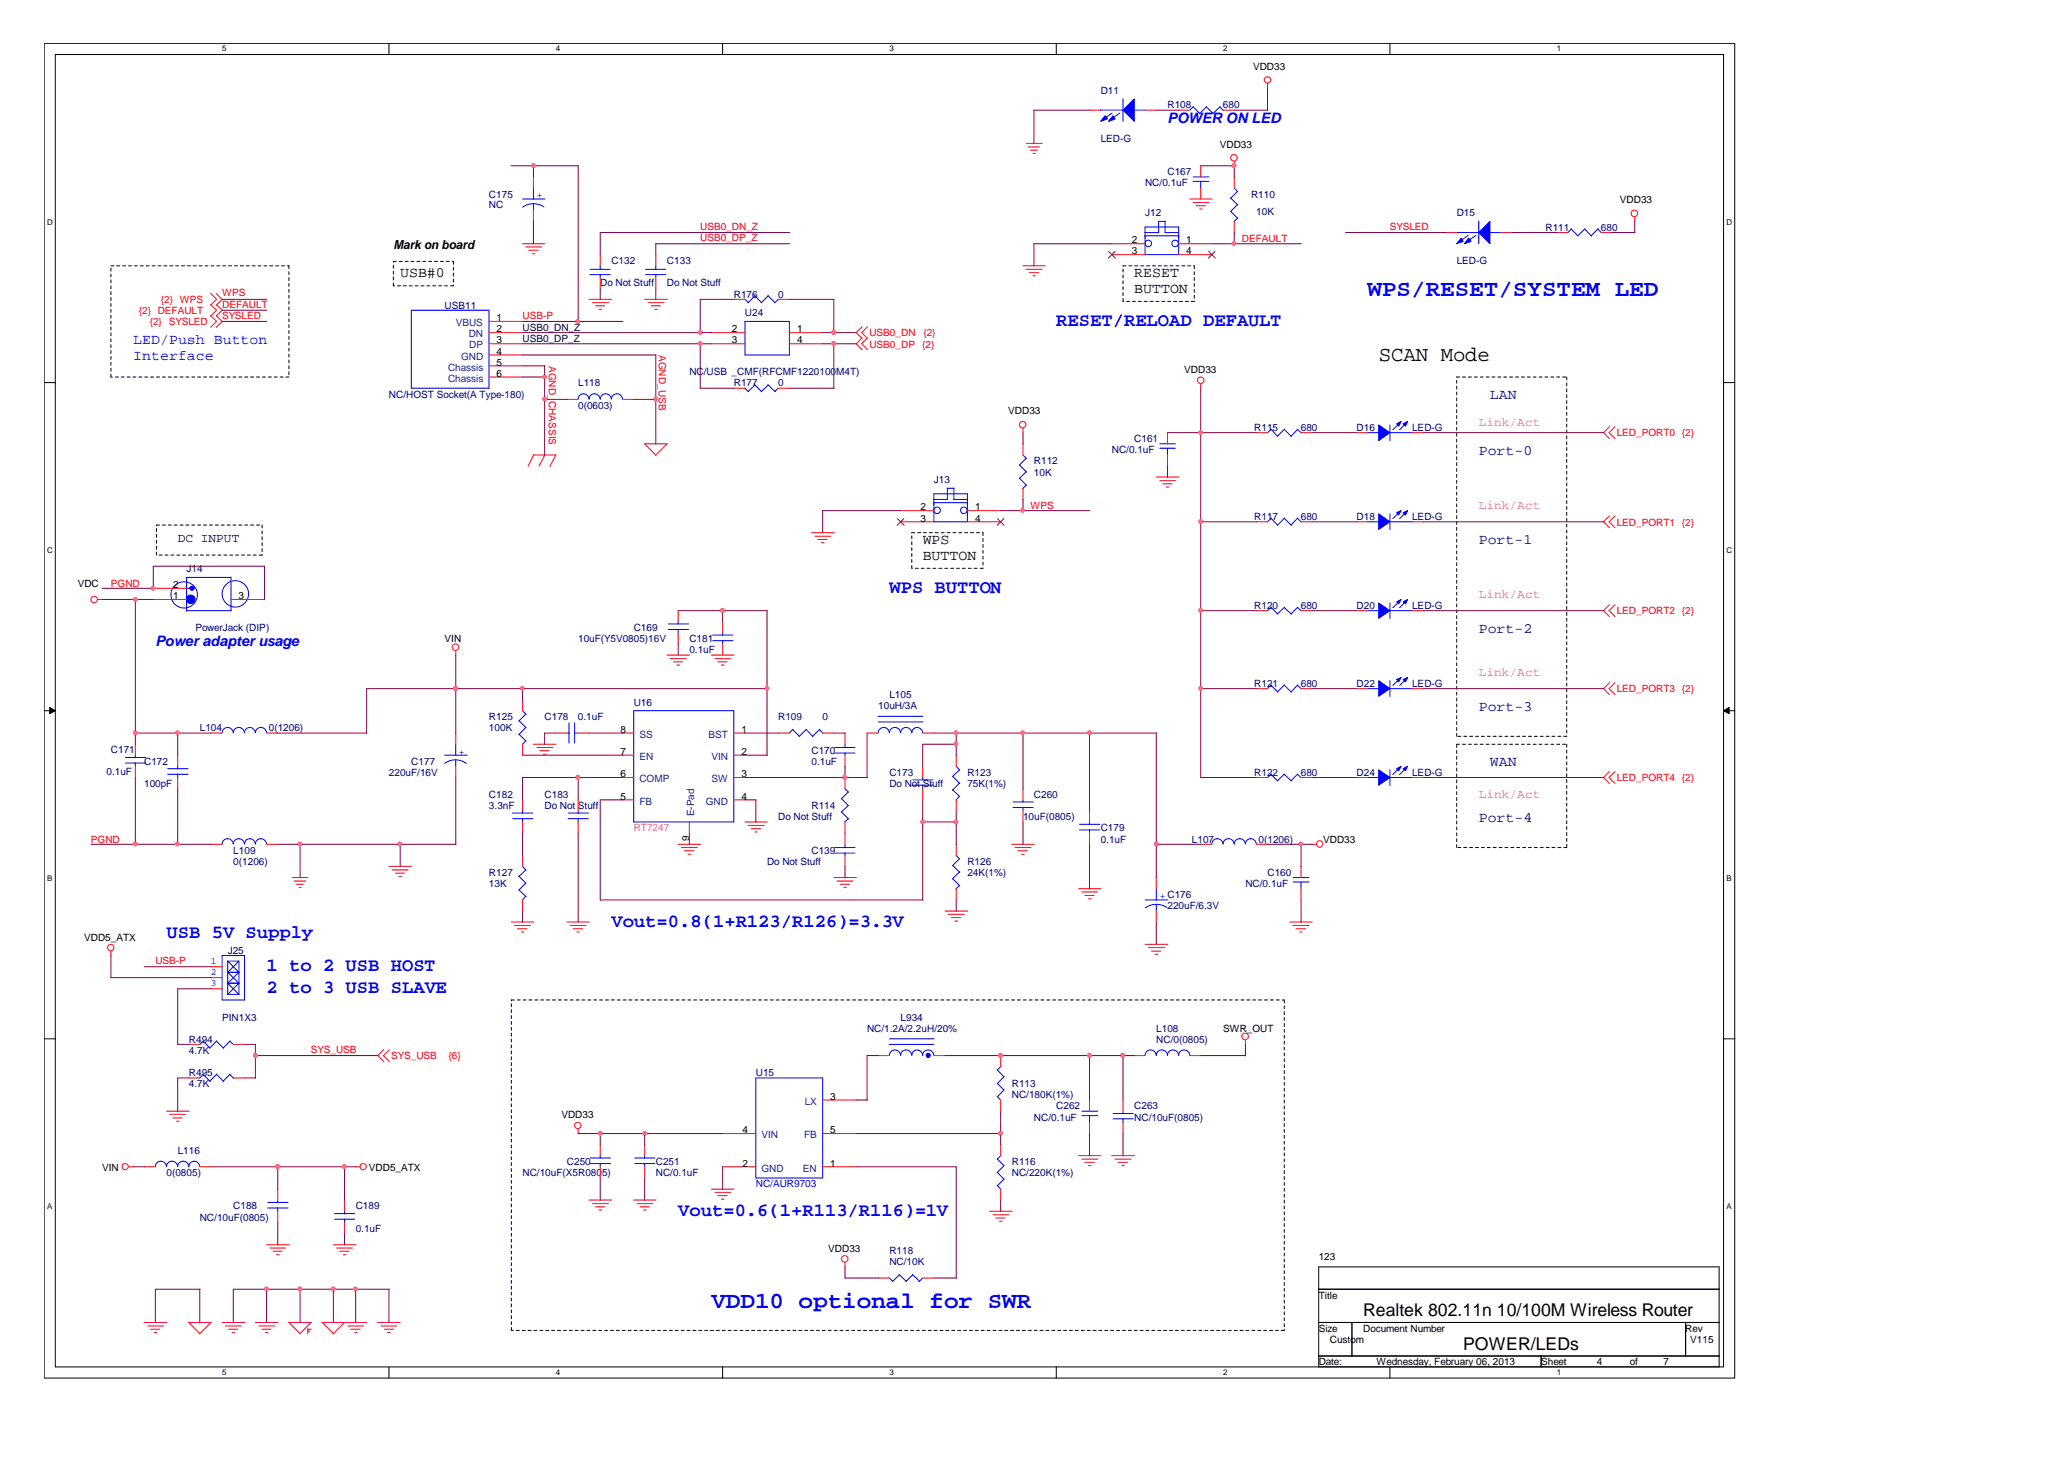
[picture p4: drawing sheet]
<svg xmlns="http://www.w3.org/2000/svg" width="297mm" height="210mm" viewBox="0 0 297 210" stroke-linecap="round" stroke-linejoin="round" font-family="sans-serif">
<defs><g id="words">
<g font-size="3.3" fill="#00f">
<text x="196.8" y="42.6">WPS/RESET/SYSTEM LED</text>
<text x="102.4" y="188.2">VDD10 optional for SWR</text>
</g>
<text font-size="3" x="198.4" y="51.9">SCAN Mode</text>
<g font-size="2.7" fill="#00f">
<text x="152" y="46.9">RESET/RELOAD DEFAULT</text>
<text x="128" y="85.4">WPS BUTTON</text>
<text x="24" y="134.9">USB 5V Supply</text>
<text x="88" y="133.4">Vout=0.8(1+R123/R126)=3.3V</text>
<text x="38.4" y="139.8">1 to 2 USB HOST</text>
<text x="38.4" y="142.9">2 to 3 USB SLAVE</text>
<text x="97.6" y="174.9">Vout=0.6(1+R113/R116)=1V</text>
</g>
<g font-size="2.5">
<text x="196.1" y="189.4">Realtek 802.11n 10/100M Wireless Router</text>
<text x="210.5" y="194.2">POWER/LEDs</text>
</g>
<g font-size="2.1" fill="#00f">
<text x="168" y="17.8">POWER ON LED</text>
<text x="19.2" y="49.5">LED/Push Button</text>
<text x="19.2" y="51.8">Interface</text>
<text x="22.4" y="93">Power adapterusage</text>
</g>
<g font-size="2.1">
<text x="57.6" y="39.8">USB#0</text>
<text x="163.2" y="39.8">RESET</text>
<text x="163.2" y="42.2">BUTTON</text>
<text x="132.8" y="78.2">WPS</text>
<text x="132.8" y="80.6">BUTTON</text>
</g>
<g font-size="2.1" fill="#000080">
<text x="214.4" y="57.5">LAN</text>
<text x="212.8" y="65.5">Port-0</text>
<text x="212.8" y="78.2">Port-1</text>
<text x="212.8" y="91.1">Port-2</text>
<text x="212.8" y="102.2">Port-3</text>
<text x="214.4" y="110.3">WAN</text>
<text x="212.8" y="118.3">Port-4</text>
</g>
<text font-size="1.8" x="56.6" y="35.9">Mark on board</text>
<g font-size="1.8" fill="#f0f">
<text x="212.8" y="61.3">Link/Act</text>
<text x="212.8" y="73.3">Link/Act</text>
<text x="212.8" y="86">Link/Act</text>
<text x="212.8" y="97.3">Link/Act</text>
<text x="212.8" y="114.9">Link/Act</text>
</g>
<text font-size="1.8" fill="#000040" x="25.6" y="78">DC INPUT</text>
<g font-size="1.4">
<text x="180.3" y="10">VDD33</text>
<text x="175.5" y="21.2">VDD33</text>
<text x="233.1" y="29.2">VDD33</text>
<text x="162.9" y="35">2</text>
<text x="170.7" y="35">1</text>
<text x="162.9" y="36.6">3</text>
<text x="170.7" y="36.6">4</text>
<text x="71.5" y="46.2">1</text>
<text x="71.5" y="47.8">2</text>
<text x="105.3" y="47.8">2</text>
<text x="114.7" y="47.8">1</text>
<text x="71.5" y="49.4">3</text>
<text x="71.5" y="51">4</text>
<text x="71.5" y="52.6">5</text>
<text x="105.3" y="49.4">3</text>
<text x="114.7" y="49.4">4</text>
<text x="170.4" y="53.7">VDD33</text>
<text x="71.5" y="54.2">6</text>
<text x="145.1" y="59.6">VDD33</text>
<text x="132.5" y="73.4">2</text>
<text x="132.5" y="75">3</text>
<text x="140.3" y="73.4">1</text>
<text x="140.3" y="75">4</text>
<text x="11.2" y="84.4">VDC</text>
<text x="24.9" y="86.2">1</text>
<text x="24.9" y="84.6">2</text>
<text x="34.3" y="86.2">3</text>
<text x="64" y="92.4">VIN</text>
<text x="89.3" y="105.4">8</text>
<text x="106.7" y="105.4">1</text>
<text x="89.3" y="108.6">7</text>
<text x="89.3" y="111.8">6</text>
<text x="106.7" y="111.8">3</text>
<text x="106.7" y="108.6">2</text>
<text x="89.3" y="115">5</text>
<text x="106.7" y="115">4</text>
<text x="99.1" y="121" transform="rotate(-90 99.1 121)">9</text>
<text x="190.4" y="121.2">VDD33</text>
<text x="12.1" y="135.3">VDD5_ATX</text>
<text x="176" y="148.4">SWR_OUT</text>
<text x="80.8" y="160.9">VDD33</text>
<text x="119.5" y="158.2">3</text>
<text x="106.8" y="163">4</text>
<text x="106.8" y="167.8">2</text>
<text x="119.5" y="163">5</text>
<text x="119.5" y="167.8">1</text>
<text x="14.7" y="168.4">VIN</text>
<text x="53.1" y="168.4">VDD5_ATX</text>
<text x="119.2" y="180.1">VDD33</text>
<text x="189.7" y="181.2">123</text>
<text x="189.7" y="186.8">Title</text>
<text x="189.7" y="191.6">Size</text>
<text x="196.1" y="191.6">Document Number</text>
<text x="242.5" y="191.6">Rev</text>
<text x="189.7" y="196.4">Date:</text>
<text x="191.3" y="193.2">Custom</text>
<text x="198.1" y="196.4">Wednesday, February 06, 2013</text>
<text x="221.7" y="196.4">Sheet</text>
<text x="229.7" y="196.4">4</text>
<text x="234.5" y="196.4">of</text>
<text x="239.4" y="196.4">7</text>
<text x="243.2" y="193.2">V115</text>
</g>
<g font-size="1.4" fill="#000080">
<text x="158.4" y="13.5">D11</text>
<text x="168" y="15.6">R108</text>
<text x="176" y="15.6">680</text>
<text x="158.4" y="20.4">LED-G</text>
<text x="70.4" y="28.4">C175</text>
<text x="70.4" y="30">NC</text>
<text x="164.8" y="26.8">NC/0.1uF</text>
<text x="168" y="25.2">C167</text>
<text x="180" y="28.4">R110</text>
<text x="164.8" y="31.1">J12</text>
<text x="180.8" y="31">10K</text>
<text x="209.6" y="31.1">D15</text>
<text x="222.4" y="33.2">R111</text>
<text x="230.4" y="33.2">680</text>
<text x="86.4" y="41.2">Do Not Stuff</text>
<text x="88" y="38">C132</text>
<text x="96" y="38">C133</text>
<text x="96" y="41.2">Do Not Stuff</text>
<text x="209.6" y="38">LED-G</text>
<text x="64" y="44.4">USB11</text>
<text x="105.6" y="42.8">R176</text>
<text x="107.2" y="45.5">U24</text>
<text x="112" y="42.8">0</text>
<text x="99.2" y="54">NC/USB _CMF(RFCMF1220100M4T)</text>
<text x="56" y="57.2">NC/HOST Socket(A Type-180)</text>
<text x="83.2" y="55.6">L118</text>
<text x="83.2" y="58.8">0(0603)</text>
<text x="105.6" y="55.6">R177</text>
<text x="112" y="55.6">0</text>
<text x="160" y="65.2">NC/0.1uF</text>
<text x="163.2" y="63.6">C161</text>
<text x="180.5" y="62">R115</text>
<text x="187.2" y="62">680</text>
<text x="195.2" y="62">D16</text>
<text x="203.2" y="62">LED-G</text>
<text x="134.4" y="69.5">J13</text>
<text x="148.8" y="66.8">R112</text>
<text x="148.8" y="68.4">10K</text>
<text x="180.5" y="74.8">R117</text>
<text x="187.2" y="74.8">680</text>
<text x="195.2" y="74.8">D18</text>
<text x="203.2" y="74.8">LED-G</text>
<text x="26.8" y="82.3">J14</text>
<text x="180.5" y="87.6">R120</text>
<text x="187.2" y="87.6">680</text>
<text x="195.2" y="87.6">D20</text>
<text x="203.2" y="87.6">LED-G</text>
<text x="28.1" y="90.8">PowerJack (DIP)</text>
<text x="83.2" y="92.4">10uF(Y5V0805)16V</text>
<text x="91.2" y="90.8">C169</text>
<text x="99.2" y="92.4">C181</text>
<text x="99.2" y="94">0.1uF</text>
<text x="91.2" y="101.5">U16</text>
<text x="126.4" y="102">10uH/3A</text>
<text x="128" y="100.4">L105</text>
<text x="180.5" y="98.8">R121</text>
<text x="187.2" y="98.8">680</text>
<text x="195.2" y="98.8">D22</text>
<text x="203.2" y="98.8">LED-G</text>
<text x="28.7" y="105.2">L104</text>
<text x="38.7" y="105.2">0(1206)</text>
<text x="70.4" y="103.6">R125</text>
<text x="70.4" y="105.2">100K</text>
<text x="78.4" y="103.6">C178</text>
<text x="83.2" y="103.6">0.1uF</text>
<text x="112" y="103.6">R109</text>
<text x="118.4" y="103.6">0</text>
<text x="15.3" y="111.4">0.1uF</text>
<text x="16" y="108.3">C171</text>
<text x="20.7" y="110">C172</text>
<text x="20.7" y="113.2">100pF</text>
<text x="56" y="111.6">220uF/16V</text>
<text x="59.2" y="110">C177</text>
<text x="116.8" y="108.4">C170</text>
<text x="116.8" y="110">0.1uF</text>
<text x="128" y="111.6">C173</text>
<text x="128" y="113.2">Do Not Stuff</text>
<text x="139.2" y="111.6">R123</text>
<text x="139.2" y="113.2">75K(1%)</text>
<text x="180.5" y="111.6">R122</text>
<text x="187.2" y="111.6">680</text>
<text x="195.2" y="111.6">D24</text>
<text x="203.2" y="111.6">LED-G</text>
<text x="70.4" y="114.8">C182</text>
<text x="70.4" y="116.4">3.3nF</text>
<text x="78.4" y="114.8">C183</text>
<text x="78.4" y="116.4">Do Not Stuff</text>
<text x="112" y="118">Do Not Stuff</text>
<text x="116.8" y="116.4">R114</text>
<text x="147.2" y="118">10uF(0805)</text>
<text x="148.8" y="114.8">C260</text>
<text x="158.4" y="119.6">C179</text>
<text x="33.6" y="122.8">L109</text>
<text x="33.6" y="124.4">0(1206)</text>
<text x="70.4" y="126">R127</text>
<text x="110.4" y="124.4">Do Not Stuff</text>
<text x="116.8" y="122.8">C139</text>
<text x="139.2" y="124.4">R126</text>
<text x="139.2" y="126">24K(1%)</text>
<text x="158.4" y="121.2">0.1uF</text>
<text x="171.5" y="121.2">L107</text>
<text x="181.1" y="121.2">0(1206)</text>
<text x="182.4" y="126">C160</text>
<text x="70.4" y="127.6">13K</text>
<text x="168" y="130.8">220uF/6.3V</text>
<text x="179.2" y="127.6">NC/0.1uF</text>
<text x="32.8" y="137.2">J25</text>
<text x="32" y="146.8">PIN1X3</text>
<text x="124.8" y="148.4">NC/1.2A/2.2uH/20%</text>
<text x="129.6" y="146.8">L934</text>
<text x="166.4" y="148.4">L108</text>
<text x="27.2" y="154.8">R495</text>
<text x="27.2" y="150">R494</text>
<text x="27.2" y="151.6">4.7K</text>
<text x="108.8" y="154.8">U15</text>
<text x="166.4" y="150">NC/0(0805)</text>
<text x="27.2" y="156.4">4.7K</text>
<text x="145.6" y="156.4">R113</text>
<text x="145.6" y="158">NC/180K(1%)</text>
<text x="148.8" y="161.2">NC/0.1uF</text>
<text x="152" y="159.6">C262</text>
<text x="163.2" y="159.6">C263</text>
<text x="163.2" y="161.2">NC/10uF(0805)</text>
<text x="25.6" y="166">L116</text>
<text x="81.6" y="167.6">C250</text>
<text x="94.4" y="167.6">C251</text>
<text x="145.6" y="167.6">R116</text>
<text x="24" y="169.2">0(0805)</text>
<text x="75.2" y="169.2">NC/10uF(X5R0805)</text>
<text x="94.4" y="169.2">NC/0.1uF</text>
<text x="145.6" y="169.2">NC/220K(1%)</text>
<text x="28.7" y="175.6">NC/10uF(0805)</text>
<text x="33.6" y="174">C188</text>
<text x="51.2" y="174">C189</text>
<text x="51.2" y="177.2">0.1uF</text>
<text x="128" y="180.4">R118</text>
<text x="128" y="182">NC/10K</text>
</g>
<g font-size="1.4" fill="#00f">
<text x="77.3" y="28.5">+</text>
<text x="66" y="108.6">+</text>
<text x="166.9" y="129.4">+ C176</text>
<text x="30.4" y="138.7">1</text>
<text x="30.4" y="140.3">2</text>
<text x="30.4" y="141.8">3</text>
<text x="108.8" y="170.8">NC/AUR9703</text>
</g>
<g font-size="1.4" fill="#f00">
<text x="100.8" y="34.6">USB0_DP_Z</text>
<text x="100.8" y="33">USB0_DN_Z</text>
<text x="178.7" y="34.8">DEFAULT</text>
<text x="200" y="33">SYSLED</text>
<text x="20" y="45.2">{2} DEFAULT</text>
<text x="21.5" y="46.8">{2} SYSLED</text>
<text x="23.2" y="43.6">{2} WPS</text>
<text x="32" y="44.3">DEFAULT</text>
<text x="32" y="45.9">SYSLED</text>
<text x="32" y="42.6">WPS</text>
<text x="75.2" y="45.9">USB-P</text>
<text x="79" y="52.6" transform="rotate(90 79 52.6)">AGND_</text>
<text x="94.8" y="51.1" transform="rotate(90 94.8 51.1)">AGND_USB</text>
<text x="125.1" y="48.4">USB0_DN</text>
<text x="125.1" y="50">USB0_DP</text>
<text x="132.7" y="50">{2}</text>
<text x="132.9" y="48.4">{2}</text>
<text x="79" y="57.6" transform="rotate(90 79 57.6)">CHASSIS</text>
<text x="232.6" y="62.8">LED_PORT0 {2}</text>
<text x="148.3" y="73.2">WPS</text>
<text x="232.6" y="75.6">LED_PORT1 {2}</text>
<text x="16" y="84.4">PGND</text>
<text x="232.6" y="88.4">LED_PORT2 {2}</text>
<text x="232.6" y="99.6">LED_PORT3 {2}</text>
<text x="232.6" y="112.4">LED_PORT4 {2}</text>
<text x="13.1" y="121.2">PGND</text>
<text x="22.4" y="138.7">USB-P</text>
<text x="44.7" y="151.4">SYS_USB</text>
<text x="56.3" y="152.4">SYS_USB</text>
<text x="64.5" y="152.4">{6}</text>
</g>
<g font-size="1.4" fill="#004080">
<text x="65.6" y="46.9">VBUS</text>
<text x="64.5" y="53.3">Chassis</text>
<text x="66.3" y="51.7">GND</text>
<text x="67.4" y="48.5">DN</text>
<text x="67.5" y="50.1">DP</text>
<text x="64.5" y="54.9">Chassis</text>
<text x="92" y="106.1">SS</text>
<text x="101.9" y="106.1">BST</text>
<text x="92" y="109.3">EN</text>
<text x="92" y="112.5">COMP</text>
<text x="102.4" y="112.5">SW</text>
<text x="102.4" y="109.3">VIN</text>
<text x="92" y="115.8">FB</text>
<text x="99.9" y="117.4" transform="rotate(-90 99.9 117.4)">E-Pad</text>
<text x="101.6" y="115.8">GND</text>
<text x="115.8" y="158.9">LX</text>
<text x="109.6" y="163.8">VIN</text>
<text x="115.7" y="163.8">FB</text>
<text x="109.6" y="168.5">GND</text>
<text x="115.5" y="168.5">EN</text>
</g>
<g font-size="1.4" fill="#000040">
<text x="75.2" y="47.6">USB0_DN_Z</text>
<text x="75.2" y="49.2">USB0_DP_Z</text>
</g>
<text font-size="1.4" fill="#f0f" x="91.2" y="119.6">RT7247</text>
<g font-size="1.1">
<text x="32" y="7.4">5</text>
<text x="80" y="7.4">4</text>
<text x="128" y="7.4">3</text>
<text x="176" y="7.4">2</text>
<text x="224" y="7.4">1</text>
<text x="6.8" y="32.4">D</text>
<text x="248.4" y="32.4">D</text>
<text x="6.8" y="79.6">C</text>
<text x="248.4" y="79.6">C</text>
<text x="6.8" y="126.8">B</text>
<text x="248.4" y="126.8">B</text>
<text x="6.8" y="174">A</text>
<text x="248.4" y="174">A</text>
<text x="32" y="197.8">5</text>
<text x="80" y="197.8">4</text>
<text x="128" y="197.8">3</text>
<text x="176" y="197.8">2</text>
<text x="224" y="197.8">1</text>
</g>
</g></defs>
<g fill="none" stroke="#000" stroke-width=".14">
<path d="M6.3 6.2h243.3v192.1h-243.3zM8 7.8h240v188.9h-240zM56 6.2v1.6M104 6.2v1.6M152 6.2v1.6M200 6.2v1.6M6.3 55h1.7M248 55h1.6M6.3 102.2h1.7M248 102.2h1.6M6.3 149.5h1.7M248 149.5h1.6"/>
<path d="M56 196.7v1.6M104 196.7v1.6M152 196.7v1.6M189.7 196.7v-14.4h57.7v14.4M189.7 185.5h57.7M189.7 190.3h57.7M189.7 195.1h57.7M194.5 190.3v4.8M200 196.7v1.6M221.7 195.1v1.6M242.5 190.3v4.8"/>
</g>
<g fill="#000" stroke="#000" stroke-width=".14">
<path d="M7.2 101.8l.8 .4-.8 .5z" fill-rule="evenodd"/>
<path d="M248 102.2l.8-.4v.9z" fill-rule="evenodd"/>
</g>
<g fill="none" stroke="#000" stroke-width=".14" stroke-dasharray=".4">
<path d="M16 38.2h25.6M41.6 38.2v16M56.6 37.6h8.6M65.2 37.6v3.5M161.6 38.2h10.2M171.8 38.2v5.2M16 54.2v-16M41.6 54.2h-25.6M56.6 41.1v-3.5M65.2 41.1h-8.6M161.6 43.4v-5.2M171.8 43.4h-10.2"/>
<path d="M209.6 54.2h15.8M225.4 54.2v51.7M22.5 75.5h15.2M22.5 79.9v-4.4M37.7 75.5v4.4M37.7 79.9h-15.2M131.2 76.6h10.2M141.4 76.6v5.2M131.2 81.8v-5.2M141.4 81.8h-10.2M209.6 105.9v-51.7M209.6 107.1h15.8"/>
<path d="M225.4 105.9h-15.8M225.4 107.1v14.8M209.6 121.9v-14.8M225.4 121.9h-15.8M73.6 143.9h111.2M184.8 143.9v47.5M73.6 191.4v-47.5M184.8 191.4h-111.2"/>
</g>
<g fill="none" stroke="#f00" stroke-width=".14">
<path d="M156.8 15.8h1.6M164.8 15.8h1.6M169.6 15.8h1.6M176 15.8h1.6M182.4 12v.7M75.2 35.1h3.2M75.6 35.5h2.3M76.1 36h1.3M76.6 36.5h.4M76.8 25.5v1.6M76.8 30.2v1.6M86.4 36.6v1.6"/>
<path d="M86.4 39.8v1.7M94.4 36.6v1.6M94.4 39.8v1.7M147.2 38.2h3.2M147.7 20.6h2.2M147.7 38.7h2.2M148 21.1h1.6M148.1 39.2h1.3M148.3 21.6h1M148.6 22.1h.4M148.6 39.7h.4M160 35.1h4.8"/>
<path d="M160 36.6h4.8M169.6 35.1h4.8M169.6 36.6h4.8M171.2 28.6h3.2M171.7 29.1h2.2M172.1 29.6h1.3M172.6 30.1h.4M172.8 23.8v1.7M172.8 27.1v1.5M177.6 23.2v.7M177.6 25.5v1.6M177.6 31.8v1.7"/>
<path d="M208 33.5h1.6M216 33.5h1.6M224 33.5h1.6M230.4 33.5h1.6M235.2 31.2v.7M30.3 45.4l.9 .8-.9 .9M30.3 43.8l.9 .8-.9 .9M30.3 42.2l.9 .9-.9 .8M31.1 45.4l.9 .8-.9 .9M31.1 43.8l.9 .8-.9 .9M31.1 42.2l.9 .9-.9 .8M70.4 47.9h4.8"/>
<path d="M70.4 49.5h4.8M70.4 46.2h4.8M70.4 51.1h4.8M70.4 52.6h4.8M70.4 54.2h4.8M81.6 57.5h1.6M84.8 43.1h3.2M85.3 43.5h2.2M85.7 44h1.3M86.2 44.5h.4M89.6 57.5h1.6M92.8 43.1h3.2"/>
<path d="M93.3 43.5h2.2M93.7 44h1.3M94.2 44.5h.4M102.4 47.9h4.8M102.4 49.5h4.8M105.6 43.1h1.6M105.6 55.9h1.6M112 43.1h1.6M112 55.9h1.6M113.6 47.9h4.8M113.6 49.5h4.8M124 47l-.8 .9 .8 .8"/>
<path d="M124 48.6l-.8 .9 .8 .8M124.8 47l-.8 .9 .8 .8M124.8 48.6l-.8 .9 .8 .8M172.8 55.2v.7M76.8 65.5h3.2M76.8 65.4l-.8 1.7M78.4 65.4l-.8 1.7M80 65.5l-.9 1.6M92.7 63.8l1.7 1.7M92.8 63.9h3.2M96 63.9l-1.7 1.6M116.8 76.6h3.2"/>
<path d="M117.3 77.1h2.2M117.7 77.6h1.3M118.2 78.1h.4M129.6 75.1h4.8M129.6 73.5h4.8M139.2 75.1h4.8M139.2 73.5h4.8M147.2 61.6v.7M147.2 63.9v1.6M147.2 70.2v1.7M166.4 68.6h3.2M166.9 69.1h2.2"/>
<path d="M167.3 69.6h1.3M167.8 70.1h.4M168 62.2v1.7M168 65.5v1.6M180.8 62.2h1.6M180.8 75.1h1.6M187.2 62.2h1.6M187.2 75.1h1.6M195.2 62.2h1.6M195.2 75.1h1.6M203.2 62.2h1.6M203.2 75.1h1.6"/>
<path d="M231.6 61.4l-.9 .8 .9 .9M231.6 74.2l-.9 .9 .9 .8M232.4 61.4l-.9 .8 .9 .9M232.4 74.2l-.9 .9 .9 .8M14.1 86.2h.6M22.1 86.2h4.7M22.1 84.6h4.7M33.2 86.2h4.9M65.6 93.6v.7M96 94.2h3.2M96.4 94.8h2.3M96.9 95.2h1.3"/>
<path d="M97.4 95.7h.4M97.6 87.9v1.6M97.6 91.1v1.5M102.4 94.2h3.2M102.9 94.8h2.2M103.3 95.2h1.3M103.8 95.7h.4M104 89.5v1.6M104 92.6v1.6M180.8 99.1h1.6M180.8 87.9h1.6M187.2 99.1h1.6"/>
<path d="M187.2 87.9h1.6M195.2 99.1h1.6M195.2 87.9h1.6M203.2 99.1h1.6M203.2 87.9h1.6M231.6 87l-.9 .9 .9 .8M231.6 98.2l-.9 .9 .9 .8M232.4 87l-.9 .9 .9 .8M232.4 98.2l-.9 .9 .9 .8M19.5 107.1v1.5M19.5 110.3v1.6M25.6 108.6v1.7"/>
<path d="M25.6 111.9v1.6M30.4 105.5h1.6M38.4 105.5h1.6M65.6 105.5v1.6M65.6 110.3v1.6M75.2 100.6v1.6M75.2 107.1v1.5M75.2 115.1v1.5M75.2 118.3v1.6M76.8 107.1h3.2M77.3 107.5h2.2M77.7 108h1.3"/>
<path d="M78.2 108.5h.4M80 105.5h1.6M83.2 115.1v1.5M83.2 118.3v1.6M83.2 105.5h1.6M89.6 105.5h1.6M89.6 111.9h1.6M89.6 115.1h1.6M89.6 108.6h1.6M99.2 118.3v1.6M105.6 105.5h1.6M105.6 111.9h1.6"/>
<path d="M105.6 115.1h1.6M105.6 108.6h1.6M107.2 118.3h3.2M107.7 118.8h2.2M108.1 119.2h1.3M108.6 119.7h.4M112 105.5h1.6M118.4 105.5h1.6M121.6 105.5v1.6M121.6 108.6v1.7M121.6 111.9v1.6M121.6 118.3v3.2"/>
<path d="M124.8 105.5h1.6M132.8 105.5h1.6M132.8 110.3v1.6M132.8 113.5v1.6M137.6 108.6v1.7M137.6 115.1v1.5M147.2 113.5v1.6M147.2 116.6v1.7M156.8 116.6v1.7M156.8 119.9v1.6M180.8 111.9h1.6M187.2 111.9h1.6"/>
<path d="M195.2 111.9h1.6M203.2 111.9h1.6M231.6 111l-.9 .9 .9 .8M232.4 111l-.9 .9 .9 .8M16 136.8v.7M30.4 121.5h1.6M30.4 139.1h1.6M38.4 121.5h1.6M42 126.3h2.3M42.3 126.8h1.7M42.6 127.2h1M43 127.7h.3"/>
<path d="M56 124.6h3.2M56.4 125.2h2.3M56.9 125.6h1.3M57.4 126.1h.4M73.6 132.6h3.2M74 133.2h2.3M74.5 133.6h1.3M75 134.1h.4M75.2 123.1v1.5M75.2 129.5v1.6M81.6 132.6h3.2M82 133.2h2.3"/>
<path d="M82.5 133.6h1.3M83 134.1h.4M97.6 121.5h3.2M98 121.9h2.3M98.5 122.4h1.3M99 122.9h.4M120 126.3h3.2M120.4 126.8h2.3M120.9 127.2h1.3M121.4 127.7h.4M121.6 123.1v1.5M136 131.1h3.2"/>
<path d="M136.4 131.5h2.3M136.9 132h1.3M137.4 132.5h.4M137.6 121.5v1.6M137.6 127.9v1.6M145.6 121.5h3.2M146 121.9h2.3M146.5 122.4h1.3M147 122.9h.4M155.2 127.9h3.2M155.7 128.3h2.2M156.1 128.8h1.3"/>
<path d="M156.6 129.3h.4M164.8 135.9h3.2M165.3 136.3h2.3M165.7 136.8h1.3M166.2 137.3h.4M166.4 126.3v1.6M166.4 131.1v1.5M172.8 121.5h1.6M180.8 121.5h1.6M185.6 132.6h3.2M186.1 133.2h2.2M186.5 133.6h1.3"/>
<path d="M187 134.1h.4M187.2 124.6v1.7M187.2 127.9v1.6M188.7 121.5h.7M24 159.9h3.2M27.2 155.1h1.5M27.2 150.3h1.5M30.4 142.3h1.6M30.4 140.6h1.6M33.6 155.1h1.6M33.6 150.3h1.6M55.2 151l-.8 .9 .8 .8"/>
<path d="M56 151l-.8 .9 .8 .8M118.4 158.3h4.8M126.4 151.9h1.6M134.4 151.9h1.6M144 151.9v1.6M144 158.3v1.6M156.8 158.3v1.6M161.6 158.3v1.6M163.2 151.9h1.6M171.2 151.9h1.6M179.2 149.6v.7M18.5 167.9h.7"/>
<path d="M20.7 167.9h1.7M24.4 160.3h2.3M24.9 160.8h1.3M25.4 161.3h.4M28.7 167.9h1.7M38.4 179.1h3.2M38.9 179.5h2.2M40 171.1v1.5M40 174.3v1.6M48 179.1h3.2M48.4 179.5h2.3M49.6 172.6v1.7"/>
<path d="M49.6 175.9v1.6M51.1 167.9h.7M83.2 162.4v.7M84.8 172.6h3.2M85.3 173.2h2.2M85.7 173.6h1.3M86.2 174.1h.4M86.4 164.6v1.7M86.4 167.9v1.6M91.2 172.6h3.2M91.7 173.2h2.2M92.1 173.6h1.3"/>
<path d="M92.6 174.1h.4M92.8 164.6v1.7M92.8 167.9v1.6M102.4 171.1h3.2M102.9 171.5h2.2M103.3 172h1.3M103.8 172.5h.4M104 167.9h4.8M104 163.1h4.8M118.4 167.9h4.8M118.4 163.1h4.8M142.4 174.3h3.2"/>
<path d="M142.9 174.8h2.2M143.3 175.2h1.3M143.8 175.7h.4M144 164.6v1.7M144 171.1v1.5M155.2 166.3h3.2M155.7 166.8h2.2M156.1 167.2h1.3M156.6 167.7h.4M156.8 161.5v1.6M160 166.3h3.2M160.4 166.8h2.3"/>
<path d="M160.9 167.2h1.3M161.4 167.7h.4M161.6 161.5v1.6M20.7 190.3h3.3M21.3 190.8h2.2M21.7 191.2h1.3M22.2 191.7h.4M27.1 190.2l1.6 1.7M27.2 190.3h3.2M30.4 190.3l-1.7 1.6M32 190.3h3.2M32.4 190.8h2.3"/>
<path d="M32.9 191.2h1.3M33.4 191.7h.4M36.7 190.3h3.3M37.3 190.8h2.2M37.7 191.2h1.3M38.2 191.7h.4M39.3 180h1.3M39.8 180.5h.4M41.5 190.2l1.7 1.7M41.6 190.3h3.2M44.2 191.5h.4M44.3 191.2h.5"/>
<path d="M44.3 191.2v.7M44.7 190.3l-1.6 1.6M46.3 190.2l1.7 1.7M46.4 190.3h6.4M48.9 180h1.3M49.4 180.5h.4M49.6 190.3l-1.7 1.6M50 190.8h2.3M50.5 191.2h1.3M51 191.7h.4M54.3 190.3h3.3M54.8 190.8h2.3"/>
<path d="M55.3 191.2h1.3M55.8 191.7h.3M121.6 181.6v.7M126.4 183.9h1.6M132.8 183.9h1.6"/>
<circle cx="182.4" cy="11.5" r=".46"/>
<circle cx="177.5" cy="22.7" r=".47"/>
<circle cx="235.2" cy="30.7" r=".47"/>
<circle cx="172.8" cy="54.7" r=".47"/>
<circle cx="147.1" cy="61.1" r=".47"/>
<circle cx="13.5" cy="86.2" r=".47"/>
<circle cx="65.5" cy="93.1" r=".47"/>
<circle cx="15.9" cy="136.3" r=".46"/>
<circle cx="189.9" cy="121.4" r=".46"/>
<circle cx="179.1" cy="149.1" r=".47"/>
<circle cx="18" cy="167.8" r=".45"/>
<circle cx="52.3" cy="167.8" r=".45"/>
<circle cx="83.1" cy="161.9" r=".46"/>
<circle cx="121.5" cy="181.1" r=".47"/>
</g>
<g fill="none" stroke="#00f" stroke-width=".14">
<path d="M158.3 15.8h3.3M160 16.3l-1.5 1M161.1 16.3l-1.5 1M161.6 14.2v3.3M163.2 15.8h1.6M171.7 15.4l1 1M171.7 15.3l-.5 .5M173.6 15.4l1 1M173.6 15.3l-1 1M175.5 15.4l.5 .5M175.6 15.3l-1.1 1M75.2 28.6h3.2"/>
<path d="M76.8 27.1v1.6M76.8 29.3v1M78.3 29.8a2.7 2.7 0 0 0-3.1 0M84.9 38.7h2.9M84.9 39.5h2.9M86.4 38.2v.6M86.4 39.5v.3M92.9 38.7h2.9M92.9 39.5h2.9M94.4 38.2v.6M94.4 39.5v.3M164.7 33.5h2"/>
<path d="M164.8 33.9h4.8M164.8 32.7h4.8v3.9h-4.8zM166.7 31.8h.9M166.7 31.8v1.7M167.6 33.5h2M167.6 31.8v1.7M171.7 25.5h2.2M171.7 26.1h2.2M172.8 26.1v1M177.1 28.5l1 1M177.1 30.4l1 1M177.6 27.1l.5 .5"/>
<path d="M178.1 27.5l-1.1 1M178.1 29.4l-1.1 1.1M178.1 31.4l-.6 .5M209.5 33.5h3.3M211.2 33.9l-1.4 1M212.3 33.9l-1.4 1M212.8 31.8v3.3M214.3 33.5h1.7M226.1 32.9l1 1.1M226.1 32.9l-.5 .6M228 32.9l1 1.1M228 32.9l-1 1"/>
<path d="M229.9 32.9l.5 .6M230 32.9l-1.1 1M59.2 44.6h11.2v11.3h-11.2zM83.2 57.4a.78 .78 0 0 1 .8-.7 .78 .78 0 0 1 .8 .7 .81 .81 0 0 1 .8-.7 .81 .81 0 0 1 .8 .7 .81 .81 0 0 1 .8-.7 .81 .81 0 0 1 .8 .7 .81 .81 0 0 1 .8-.7 .81 .81 0 0 1 .8 .7M107.1 55.8l.6 .5M107.1 43l.6 .5M107.2 46.2h6.4v4.9h-6.4zM108.6 55.3l1 1M108.6 42.5l1 1M108.6 55.4l-1 1M108.6 42.6l-1 1M110.5 55.3l1 1"/>
<path d="M110.5 42.5l1 1M110.5 55.4l-1 1M110.5 42.6l-1 1M112 55.9l-.5 .5M112 43.1l-.5 .5M134.3 71.9h2M134.4 71h4.8v4.1h-4.8zM134.4 72.3h4.8M136.3 70.2h.9M136.3 70.2v1.7M137.2 71.9h2M137.2 70.2v1.7"/>
<path d="M146.7 66.9l1 1M146.7 68.8l1 1M147.2 65.5l.5 .5M147.7 65.9l-1.1 1M147.7 67.9l-1.1 .9M147.7 69.8l-.5 .5M166.9 63.9h2.2M166.9 64.5h2.2M168 64.5v1M182.9 74.6l1 1M182.9 61.8l1 1M182.9 74.5l-.5 .6"/>
<path d="M182.9 61.7l-.5 .5M184.8 74.6l1 1M184.8 61.8l1 1M184.8 74.5l-1 1M184.8 61.7l-1 1.1M186.7 74.6l.5 .5M186.7 61.8l.5 .5M186.7 74.5l-.9 1M186.7 61.7l-.9 1.1M196.8 62.2h1.6M196.8 75.1h1.6M200 61.1v2.3"/>
<path d="M200 73.9v2.3M200 62.2h3.2M200 75.1h3.2M201.4 60.8l-1 1M201.4 73.6l-1 1M202.4 60.8l-1 1M202.4 73.6l-1 1M26.8 84.6h.5M26.8 83.1h6.4M26.8 87.9h6.5M26.8 83.1v4.8M33.2 83v4.9"/>
<path d="M96.1 90.6h3M96.1 89.8h3M97.6 89.5v.3M97.6 90.5v.6M102.5 92.2h3M102.5 91.4h3M104 91.1v.3M104 92.1v.5M182.9 98.6l1 1M182.9 87.4l1 1M182.9 98.5l-.5 .6M182.9 87.3l-.5 .6"/>
<path d="M184.8 98.6l1 1M184.8 87.4l1 1M184.8 98.5l-1 1M184.8 87.3l-1 1M186.7 98.6l.5 .5M186.7 87.4l.5 .5M186.7 98.5l-.9 1M186.7 87.3l-.9 1M196.8 99.1h1.6M196.8 87.9h1.6M200 86.8v2.2M200 97.9v2.3"/>
<path d="M200 99.1h3.2M200 87.9h3.2M201.4 97.6l-1 1M201.4 86.4l-1 1M202.4 97.6l-1 1M202.4 86.4l-1 1M18 109.8h3M18 109h3M19.5 108.6v.4M19.5 109.7v.6M24.1 111.4h3M24.1 110.6h3"/>
<path d="M25.6 110.3v.3M25.6 111.4v.5M32 105.4a.81 .81 0 0 1 .8-.7 .81 .81 0 0 1 .8 .7 .81 .81 0 0 1 .8-.7 .81 .81 0 0 1 .8 .7 .78 .78 0 0 1 .8-.7 .78 .78 0 0 1 .7 .7 .81 .81 0 0 1 .8-.7 .81 .81 0 0 1 .9 .7M64 109.8a2.67 2.67 0 0 1 3.1 0M64 108.6h3.2M65.6 107.1v1.6M65.6 109.3v1M73.7 117.8h3M73.7 117h3M74.7 103.7l1 1M74.7 105.6l1 1M75.2 102.2l.5 .6"/>
<path d="M75.2 116.6v.4M75.2 117.7v.6M75.6 102.8l-1 .9M75.6 104.7l-1 1M75.6 106.6l-.5 .5M81.6 105.5h.3M81.7 117.8h3M81.7 117h3M81.9 104v2.9M82.6 105.5h.6M82.7 104v2.9M83.2 116.6v.4"/>
<path d="M83.2 117.7v.6M91.2 102.2h14.4v16.1h-14.4zM114 105l1.1 1M114.1 104.9l-.5 .6M116 105l1 1M116 104.9l-1 1M117.9 105l.5 .5M117.9 104.9l-1 1M120.1 107.5h2.9M120.1 108.3h2.9M121.1 114.9l1 1M121.1 116.8l1 1"/>
<path d="M121.6 113.5l.5 .5M121.6 107.1v.5M121.6 108.3v.3M122 113.9l-1 1M122 115.9l-1 1M122 117.8l-.5 .5M126.3 103.1h6.5M126.4 105.4a.81 .81 0 0 1 .8-.7 .81 .81 0 0 1 .8 .7 .81 .81 0 0 1 .8-.7 .81 .81 0 0 1 .8 .7 .81 .81 0 0 1 .8-.7 .81 .81 0 0 1 .8 .7 .78 .78 0 0 1 .8-.7 .78 .78 0 0 1 .8 .7M126.4 103.9h6.4M131.3 113h2.9M131.3 112.2h2.9M132.8 111.9v.3"/>
<path d="M132.8 112.9v.6M137.1 111.7l1 1M137.1 113.6l1 1M137.6 110.3l.5 .5M138 110.8l-1 .9M138 112.7l-1 1M138 114.6l-.5 .5M145.8 116.2h2.9M145.8 115.4h2.9M147.2 115.1v.3M147.2 116.1v.5M155.3 119.4h2.9"/>
<path d="M155.3 118.6h2.9M156.8 118.3v.3M156.8 119.4v.5M182.9 111.4l1 1M182.9 111.4l-.5 .5M184.8 111.4l1 1M184.8 111.4l-1 .9M186.7 111.4l.5 .5M186.7 111.4l-.9 .9M196.8 111.9h1.6M200 110.8v2.2M200 111.9h3.2"/>
<path d="M201.4 110.4l-1 1M202.4 110.4l-1 1M32 121.4a.81 .81 0 0 1 .8-.7 .81 .81 0 0 1 .8 .7 .81 .81 0 0 1 .8-.7 .81 .81 0 0 1 .8 .7 .78 .78 0 0 1 .8-.7 .78 .78 0 0 1 .7 .7 .81 .81 0 0 1 .8-.7 .81 .81 0 0 1 .9 .7M32 137.5h3.2v6.4h-3.2zM32.8 138.3l1.6 1.6M32.8 138.3h1.6M32.8 138.3v4.8h1.6v-4.8M34.4 138.3l-1.7 1.6M74.7 126.1l1 1M74.7 128l1 1M75.2 124.6l.5 .6M75.6 125.2l-1 .9"/>
<path d="M75.6 127.1l-1 1M75.6 129l-.5 .5M120.1 121.9h2.9M120.1 122.7h2.9M121.6 121.5v.5M121.6 122.7v.4M137.1 124.5l1 1M137.1 126.4l1 1M137.6 123.1l.5 .5M138 123.5l-1 1.1M138 125.4l-1 1.1M138 127.4l-.5 .5"/>
<path d="M164.8 129.5h3.2M166.4 127.9v1.6M166.4 130.1v1M167.9 130.6a2.7 2.7 0 0 0-3.1 0M174.4 121.4a.81 .81 0 0 1 .8-.7 .81 .81 0 0 1 .8 .7 .81 .81 0 0 1 .8-.7 .81 .81 0 0 1 .8 .7 .81 .81 0 0 1 .8-.7 .81 .81 0 0 1 .8 .7 .78 .78 0 0 1 .8-.7 .78 .78 0 0 1 .8 .7M186.1 126.3h2.2M186.1 126.9h2.2M187.2 126.9v1M29.3 154.6l.9 1M29.3 149.8l.9 1M29.3 154.5l-.6 .6M29.3 149.7l-.6 .6"/>
<path d="M31.2 154.6l1 1M31.2 149.8l1 1M31.2 154.5l-1 1M31.2 149.7l-1 1.1M32.7 141.5l1.7-1.6h-1.6l1.6 1.6M32.7 143.1l1.7-1.7h-1.6l1.6 1.7M33.1 154.6l.5 .5M33.1 149.8l.5 .5M33.1 154.5l-1 1M33.1 149.7l-1 1.1M108.8 155.1h9.6v14.4h-9.6zM127.9 150.3h6.5"/>
<path d="M128 151.8a.81 .81 0 0 1 .8-.7 .81 .81 0 0 1 .8 .7 .81 .81 0 0 1 .8-.7 .81 .81 0 0 1 .8 .7 .78 .78 0 0 1 .8-.7 .78 .78 0 0 1 .8 .7 .81 .81 0 0 1 .8-.7 .81 .81 0 0 1 .8 .7M128 149.5h6.4M143.5 157.7l.5 .6M143.5 155.8l.9 1M143.5 153.9l.9 1M144 153.4l-.5 .5M144.5 156.8l-1 1M144.5 154.9l-1 1M155.7 159.9h2.2M161.6 159.9v.3M164.8 151.8a.81 .81 0 0 1 .8-.7 .81 .81 0 0 1 .8 .7 .81 .81 0 0 1 .8-.7 .81 .81 0 0 1 .8 .7 .81 .81 0 0 1 .8-.7 .81 .81 0 0 1 .8 .7 .81 .81 0 0 1 .8-.7 .81 .81 0 0 1 .8 .7M22.4 167.8a.81 .81 0 0 1 .8-.7 .81 .81 0 0 1 .8 .7 .81 .81 0 0 1 .8-.7 .81 .81 0 0 1 .8 .7 .81 .81 0 0 1 .8-.7 .81 .81 0 0 1 .8 .7 .78 .78 0 0 1 .8-.7 .78 .78 0 0 1 .7 .7"/>
<path d="M38.5 173.8h2.9M38.5 173h2.9M40 172.6v.4M40 173.8v.5M48.1 175.4h3M48.1 174.6h3M49.6 174.3v.3M49.6 175.4v.5M84.9 167.4h2.9M84.9 166.6h2.9M86.4 166.3v.3M86.4 167.4v.5"/>
<path d="M91.3 167.4h2.9M91.3 166.6h2.9M92.8 166.3v.3M92.8 167.4v.5M143.5 170.5l.5 .6M143.5 168.6l.9 1M143.5 166.7l.9 1M144 166.2l-.5 .6M144.5 169.6l-1 1M144.5 167.7l-1 1M155.7 160.5h2.2M156.8 160.5v1"/>
<path d="M160.1 161h3M160.1 160.2h3M161.6 160.9v.6M127.9 183.8l.5 .5M129.4 183.4l1 .9M129.4 183.4l-1 1M131.3 183.4l1 .9M131.3 183.4l-1 1M132.8 183.9l-.6 .5"/>
<circle cx="165.2" cy="35" r=".47"/>
<circle cx="169.1" cy="35" r=".47"/>
<circle cx="134.8" cy="73.4" r=".47"/>
<circle cx="138.7" cy="73.4" r=".47"/>
<circle cx="26.5" cy="85.6" r="1.9"/>
<circle cx="33.9" cy="85.4" r="1.9"/>
</g>
<g fill="#00f" stroke="#00f" stroke-width=".14">
<path d="M198.4 61.1l1.6 1.1-1.6 1.2z" fill-rule="evenodd"/>
<path d="M201.9 61l.6-.4-.3 .7z" fill-rule="evenodd"/>
<path d="M201 61l.6-.4-.3 .7z" fill-rule="evenodd"/>
<path d="M198.4 110.8l1.6 1.1-1.6 1.1z" fill-rule="evenodd"/>
<path d="M201.9 110.6l.6-.3-.3 .6z" fill-rule="evenodd"/>
<path d="M201 110.6l.6-.3-.3 .6z" fill-rule="evenodd"/>
<path d="M212.8 33.5l1.6-1.7v3.3z" fill-rule="evenodd"/>
<path d="M211.3 34.3l.4 .4-1 .4z" fill-rule="evenodd"/>
<path d="M210.2 34.3l.3 .4-.9 .4z" fill-rule="evenodd"/>
<path d="M198.4 73.9l1.6 1.2-1.6 1.1z" fill-rule="evenodd"/>
<path d="M201.9 73.8l.6-.3-.3 .6z" fill-rule="evenodd"/>
<path d="M201 73.8l.6-.3-.3 .6z" fill-rule="evenodd"/>
<path d="M161.6 15.8l1.6-1.6v3.3z" fill-rule="evenodd"/>
<path d="M160.1 16.7l.3 .4-.9 .4z" fill-rule="evenodd"/>
<path d="M159 16.7l.3 .4-.9 .4z" fill-rule="evenodd"/>
<path d="M198.4 97.9l1.6 1.2-1.6 1.1z" fill-rule="evenodd"/>
<path d="M201.9 97.8l.6-.3-.3 .6z" fill-rule="evenodd"/>
<path d="M201 97.8l.6-.3-.3 .6z" fill-rule="evenodd"/>
<path d="M198.4 86.8l1.6 1.1-1.6 1.1z" fill-rule="evenodd"/>
<path d="M201.9 86.6l.6-.4-.3 .7z" fill-rule="evenodd"/>
<path d="M201 86.6l.6-.4-.3 .7z" fill-rule="evenodd"/>
<circle cx="133.6" cy="151.8" r=".31"/>
<circle cx="27.5" cy="86.2" r=".62"/>
<circle cx="27.6" cy="84.6" r=".31"/>
</g>
<path d="M159.5 36.2l1 .9M160.4 36.2l-.9 .9M173.9 36.2l1 .9M174.8 36.2l-.9 .9M129.1 74.6l1 1M130 74.6l-.9 1M143.5 74.6l1 1M144.4 74.6l-.9 1" fill="none" stroke="#804000" stroke-width=".14"/>
<g fill="none" stroke="#800040" stroke-width=".14">
<path d="M156.8 15.8h-8v4.9M166.4 15.8h3.2M177.6 15.8h4.8M182.4 12.6v3.3M73.5 23.8h9.7M76.8 23.8v1.7M76.8 31.8v3.3M83.2 23.8v22.4M113.6 33.5h-27.2v3.2M113.6 35.1h-19.2v1.6M160 35.1h-11.2v3.2M172.8 23.8h4.8"/>
<path d="M174.4 35.1h12.8M177.6 23.8v1.7M177.6 33.5v1.6M193.6 33.5h14.4M217.6 33.5h6.4M232 33.5h3.2M235.2 31.8v1.7M32 46.2h6.4M32 43.1h6.4M32 44.6h6.4M75.2 46.2h14.4M75.2 47.9h27.2"/>
<path d="M75.2 51.1h19.2M75.2 49.5h27.2M75.2 52.6h3.2M75.2 54.2h3.2M78.4 52.6v12.9M78.4 57.5h3.2M86.4 41.5v1.6M91.2 57.5h3.2M94.4 41.5v1.6M94.4 51.1v12.8M100.8 49.5v6.4M100.8 55.9h4.8"/>
<path d="M105.6 43.1h-4.8v4.8M113.6 43.1h6.4M113.6 55.9h6.4M118.4 47.9h4.8M118.4 49.5h4.8M120 43.1v4.8M120 49.5v6.4M172.8 55.9v56M129.6 73.5h-11.2v3.2M144 73.5h12.8M147.2 62.2v1.7M147.2 71.9v1.6"/>
<path d="M167.9 62.2h12.9M168 67v1.6M172.8 75.1h8M188.8 75.1h6.4M188.8 62.2h6.4M204.8 75.1h26M204.8 62.2h26M14.7 84.6h7.4M14.7 86.2h7.4M19.5 86.2v20.9M38.1 81.5v4.8M38.1 81.5h-16v3.2"/>
<path d="M65.6 94.2v11.3M75.2 99.1v1.6M97.6 87.9h12.8M97.6 92.6v1.6M104 87.8v1.7M110.4 87.9v20.8M110.4 99.1h-57.7v6.4M172.8 99.1h8M172.8 87.9h8M188.8 99.1h6.4M188.8 87.9h6.4M204.8 99.1h26"/>
<path d="M204.8 87.9h26M19.5 111.9v9.6M19.5 105.5h10.9M25.6 105.5v3.2M25.6 113.5v8M40 105.5h12.8M65.6 111.9v9.6M75.2 119.9v3.2M75.2 108.6h14.4M80 105.5h-1.6v1.6M83.2 111.9v3.2M83.2 119.9v12.8"/>
<path d="M84.8 105.5h4.8M89.6 111.9h-14.4v3.2M89.6 115.1h-3.2v14.4M99.2 119.9v1.6M107.2 105.5h4.8M107.2 111.9h17.6M107.2 115.1h1.6M107.2 108.6h3.2M108.8 115.1v3.2M120 105.5h1.6M121.6 110.3v1.6M124.8 105.5v6.4"/>
<path d="M132.8 115.1v14.4M132.8 118.3h4.8M134.4 105.5h32M137.6 105.5v3.2M137.6 116.6v4.9M137.6 107.1h-4.8v3.2M147.2 105.5v8M147.2 118.3v3.2M156.8 105.5v11.2M166.4 105.5v20.8M172.8 111.9h8M188.8 111.9h6.4"/>
<path d="M204.8 111.9h26M13.1 121.5h17.3M16 137.5v3.2M20.7 139.1h9.7M40 121.5h25.6M43.2 121.5v4.8M57.6 121.5v3.2M75.2 131.1v1.6M86.4 129.5h46.4M121.6 124.6v1.7M137.6 129.5v1.6M156.8 121.5v6.4"/>
<path d="M166.4 121.5h6.4M166.4 132.6v3.3M182.4 121.5h6.4M187.2 121.5v3.2M187.2 129.5v3.2M16 140.6h14.4M25.6 150.3h1.6M27.2 155.1h-1.6v4.8M30.4 142.3h-4.8v8M35.2 155.1h1.6M35.2 150.3h1.6M36.7 151.9h17.7"/>
<path d="M36.7 150.3v4.8M123.2 158.3h1.6M126.4 151.9h-1.6v6.4M136 151.9h27.2M144 159.9v4.8M156.8 151.8v6.5M161.6 151.9v6.4M172.8 151.9h6.4M179.2 150.3v1.6M19.2 167.9h1.6M30.4 167.9h20.8M40 167.9v3.2"/>
<path d="M40 175.9v3.2M49.6 167.9v4.8M49.6 177.5v1.6M83.2 163.1h20.8M86.4 163.1v1.6M86.4 169.5v3.2M92.8 163.1v1.6M92.8 169.5v3.2M104 167.9v3.2M123.2 167.9h14.4M123.2 163.1h20.8M137.6 167.9v16"/>
<path d="M144 172.6v1.7M156.8 163.1v3.2M161.6 163.1v3.2M28.7 185.5v4.8M28.8 185.5h-6.4v4.8M38.4 185.5v4.8M43.2 185.5v4.8M48 185.5v4.8M51.2 185.5v4.8M56 185.5v4.8M56 185.5h-22.4v4.8M121.6 182.3v1.6"/>
<path d="M121.6 183.9h4.8M134.4 183.9h3.2"/>
</g>
<g fill="#f0f" stroke="#f0f" stroke-width=".14">
<circle cx="22" cy="84.6" r=".3"/>
<circle cx="19.5" cy="121.4" r=".3"/>
<circle cx="19.5" cy="105.4" r=".3"/>
<circle cx="25.5" cy="105.4" r=".3"/>
<circle cx="19.5" cy="86.2" r=".3"/>
<circle cx="137.5" cy="118.2" r=".3"/>
<circle cx="132.8" cy="118.2" r=".3"/>
<circle cx="83.1" cy="111.8" r=".31"/>
<circle cx="137.5" cy="107" r=".3"/>
<circle cx="177.5" cy="23.8" r=".31"/>
<circle cx="177.5" cy="35" r=".3"/>
<circle cx="65.5" cy="99" r=".3"/>
<circle cx="25.5" cy="121.4" r=".3"/>
<circle cx="57.5" cy="121.4" r=".3"/>
<circle cx="43.1" cy="121.4" r=".3"/>
<circle cx="172.8" cy="75" r=".3"/>
<circle cx="100.7" cy="47.8" r=".31"/>
<circle cx="94.4" cy="57.4" r=".3"/>
<circle cx="78.4" cy="54.2" r=".3"/>
<circle cx="100.8" cy="49.4" r=".3"/>
<circle cx="49.5" cy="167.8" r=".31"/>
<circle cx="78.4" cy="57.4" r=".3"/>
<circle cx="47.9" cy="185.4" r=".31"/>
<circle cx="51.1" cy="185.4" r=".3"/>
<circle cx="38.4" cy="185.4" r=".3"/>
<circle cx="43.1" cy="185.4" r=".3"/>
<circle cx="39.9" cy="167.8" r=".32"/>
<circle cx="75.1" cy="99" r=".3"/>
<circle cx="110.4" cy="99" r=".3"/>
<circle cx="121.5" cy="111.8" r=".31"/>
<circle cx="137.5" cy="105.4" r=".3"/>
<circle cx="156.8" cy="105.4" r=".3"/>
<circle cx="119.9" cy="47.8" r=".32"/>
<circle cx="120" cy="49.4" r=".31"/>
<circle cx="172.8" cy="62.2" r=".3"/>
<circle cx="172.8" cy="99" r=".3"/>
<circle cx="172.8" cy="87.8" r=".31"/>
<circle cx="187.2" cy="121.4" r=".3"/>
<circle cx="92.8" cy="163" r=".3"/>
<circle cx="86.4" cy="163" r=".3"/>
<circle cx="144" cy="151.8" r=".32"/>
<circle cx="144" cy="163" r=".31"/>
<circle cx="147.2" cy="73.4" r=".3"/>
<circle cx="36.7" cy="151.8" r=".31"/>
<circle cx="156.7" cy="151.8" r=".31"/>
<circle cx="161.5" cy="151.8" r=".31"/>
<circle cx="83.1" cy="46.2" r=".3"/>
<circle cx="76.7" cy="23.8" r=".31"/>
<circle cx="103.9" cy="87.8" r=".32"/>
<circle cx="166.4" cy="121.4" r=".3"/>
<circle cx="147.2" cy="105.4" r=".3"/>
</g>
<use href="#words"/>
</svg>
